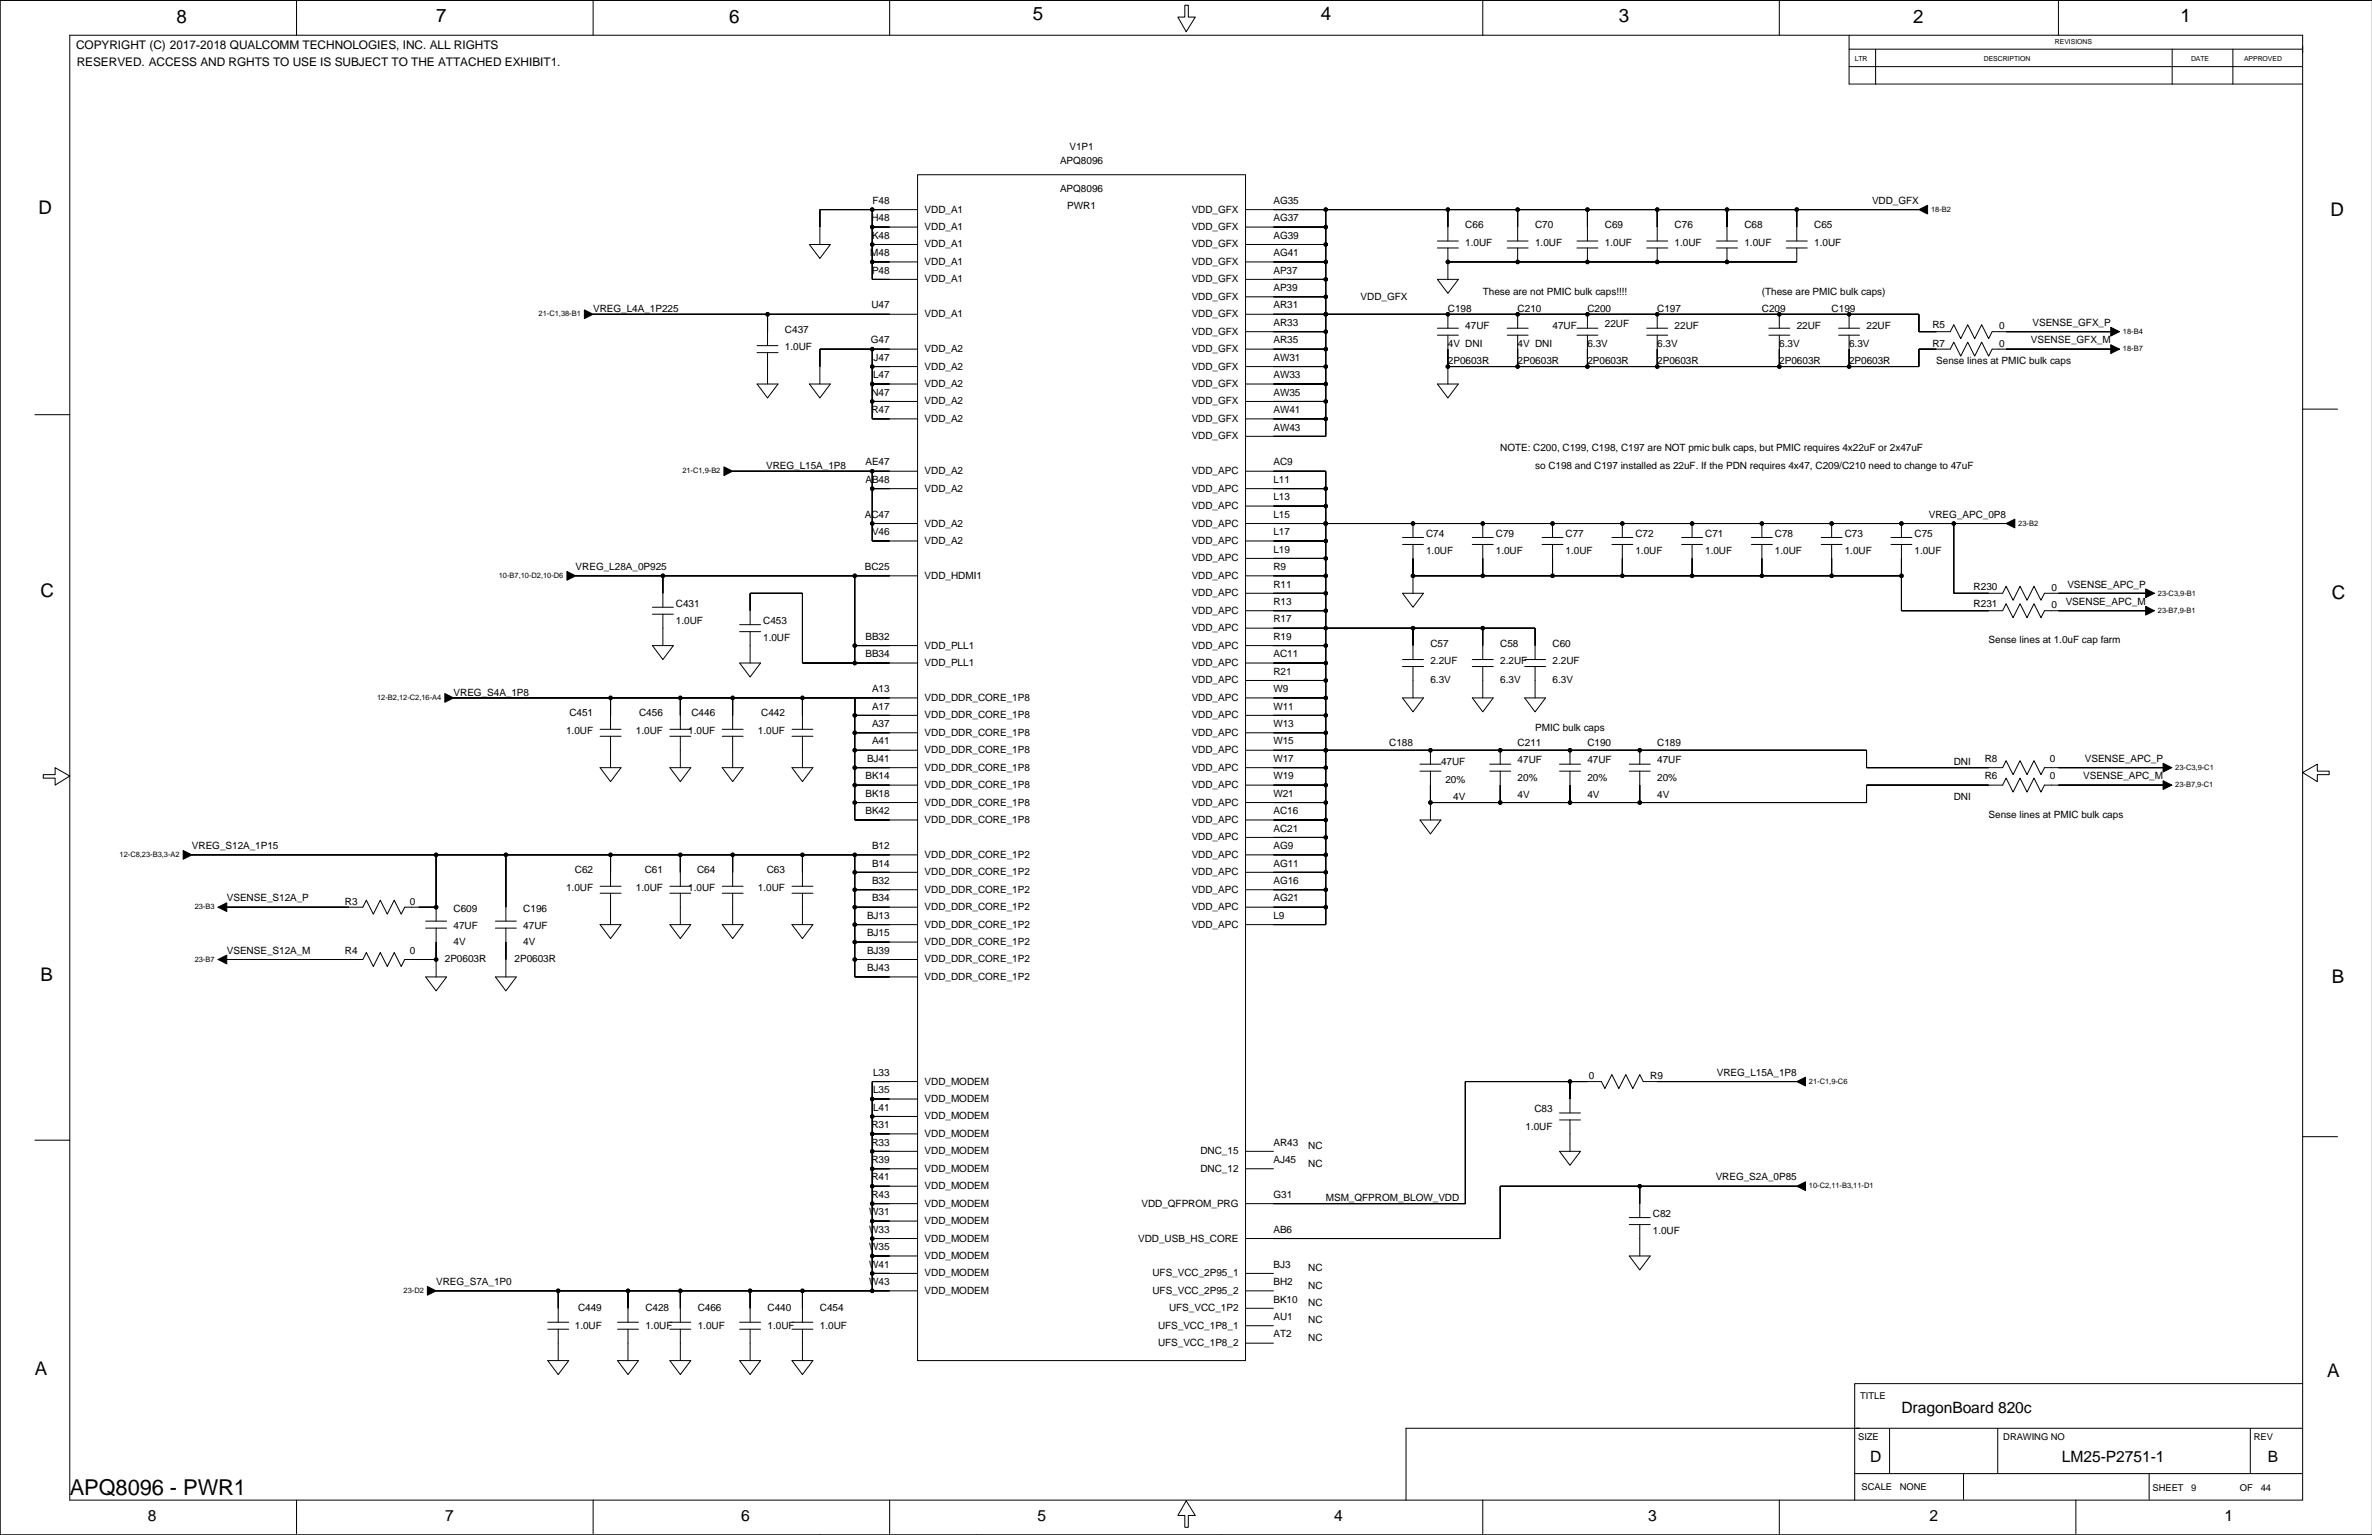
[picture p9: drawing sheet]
<svg xmlns="http://www.w3.org/2000/svg" width="863mm" height="559mm" viewBox="0 0 863 559" stroke-linecap="round" stroke-linejoin="round" font-family="sans-serif">
<defs><g id="words">
<text font-size="8" x="25.4" y="544.3">APQ8096 - PWR1</text>
<g font-size="6.8">
<text x="64.2" y="8.2">8</text>
<text x="158.7" y="8">7</text>
<text x="265.4" y="8.2">6</text>
<text x="375.8" y="7.5">5</text>
<text x="480.7" y="7.5">4</text>
<text x="589.1" y="8">3</text>
<text x="696.3" y="8.2">2</text>
<text x="793.6" y="8">1</text>
<text x="14" y="77.8">D</text>
<text x="848.2" y="78.6">D</text>
<text x="14.7" y="217.5">C</text>
<text x="848.7" y="218.2">C</text>
<text x="14.7" y="357.1">B</text>
<text x="848.7" y="357.9">B</text>
<text x="12.7" y="500.6">A</text>
<text x="846.9" y="501.4">A</text>
</g>
<g font-size="5.7">
<text x="692" y="514.3">DragonBoard 820c</text>
<text x="680.6" y="532.1">D</text>
<text x="750.4" y="532.1">LM25-P2751-1</text>
<text x="825.3" y="532.1">B</text>
<text x="53.8" y="553.7">8</text>
<text x="162" y="553.7">7</text>
<text x="269.7" y="553.7">6</text>
<text x="377.6" y="553.7">5</text>
<text x="485.5" y="553.7">4</text>
<text x="599.8" y="553.7">3</text>
<text x="702.1" y="553.7">2</text>
<text x="809.6" y="553.7">1</text>
</g>
<g font-size="4.3">
<text x="27.7" y="18">COPYRIGHT (C) 2017-2018 QUALCOMM TECHNOLOGIES, INC. ALL RIGHTS</text>
<text x="27.9" y="24.1">RESERVED. ACCESS AND RGHTS TO USE IS SUBJECT TO THE ATTACHED EXHIBIT1.</text>
</g>
<g font-size="3.6">
<text x="385.8" y="59.6">APQ8096</text>
<text x="389.2" y="54.5">V1P1</text>
<text x="385.8" y="69.8">APQ8096</text>
<text x="317.6" y="74.2">F48</text>
<text x="336.5" y="77.4">VDD_A1</text>
<text x="388.4" y="76.1">PWR1</text>
<text x="433.7" y="77.4">VDD_GFX</text>
<text x="463.4" y="74.2">AG35</text>
<text x="681.3" y="74.2">VDD_GFX</text>
<text x="317.1" y="80.6">H48</text>
<text x="336.5" y="83.7">VDD_A1</text>
<text x="433.7" y="83.7">VDD_GFX</text>
<text x="463.4" y="80.6">AG37</text>
<text x="533.3" y="83">C66</text>
<text x="558.7" y="83">C70</text>
<text x="584.1" y="83">C69</text>
<text x="609.5" y="83">C76</text>
<text x="634.9" y="83">C68</text>
<text x="660.2" y="83">C65</text>
<text x="317.4" y="86.9">K48</text>
<text x="463.4" y="86.9">AG39</text>
<text x="533.3" y="89.4">1.0UF</text>
<text x="558.7" y="89.4">1.0UF</text>
<text x="584.1" y="89.4">1.0UF</text>
<text x="609.5" y="89.4">1.0UF</text>
<text x="634.9" y="89.4">1.0UF</text>
<text x="660.2" y="89.4">1.0UF</text>
<text x="316.7" y="93.3">M48</text>
<text x="336.5" y="90.1">VDD_A1</text>
<text x="433.7" y="90.1">VDD_GFX</text>
<text x="463.4" y="93.3">AG41</text>
<text x="317.4" y="99.6">P48</text>
<text x="336.5" y="96.4">VDD_A1</text>
<text x="433.7" y="96.4">VDD_GFX</text>
<text x="463.4" y="99.6">AP37</text>
<text x="336.5" y="102.8">VDD_A1</text>
<text x="433.7" y="102.8">VDD_GFX</text>
<text x="463.4" y="106">AP39</text>
<text x="539.6" y="107.2">These are not PMIC bulk caps!!!!</text>
<text x="641.2" y="107.2">(These are PMIC bulk caps)</text>
<text x="215.9" y="113.6">VREG_L4A_1P225</text>
<text x="317.1" y="112.3">U47</text>
<text x="433.7" y="109.1">VDD_GFX</text>
<text x="463.4" y="112.3">AR31</text>
<text x="495.2" y="109.1">VDD_GFX</text>
<text x="526.9" y="113.6">C198</text>
<text x="552.3" y="113.6">C210</text>
<text x="577.7" y="113.6">C200</text>
<text x="603.1" y="113.6">C197</text>
<text x="641.2" y="113.6">C209</text>
<text x="666.6" y="113.6">C199</text>
<text x="336.5" y="115.5">VDD_A1</text>
<text x="433.7" y="115.5">VDD_GFX</text>
<text x="463.4" y="118.7">AR33</text>
<text x="533.3" y="119.9">47UF</text>
<text x="565" y="119.9">47UF</text>
<text x="584.1" y="119.2">22UF</text>
<text x="609.5" y="119.9">22UF</text>
<text x="653.9" y="119.9">22UF</text>
<text x="679.3" y="119.9">22UF</text>
<text x="703.2" y="119.5">R5</text>
<text x="727.5" y="119.9">0</text>
<text x="739.7" y="118.7">VSENSE_GFX_P</text>
<text x="285.7" y="121.1">C437</text>
<text x="316.9" y="125">G47</text>
<text x="433.7" y="121.8">VDD_GFX</text>
<text x="463.4" y="125">AR35</text>
<text x="739.1" y="125">VSENSE_GFX_M</text>
<text x="285.7" y="127.5">1.0UF</text>
<text x="318" y="131.3">J47</text>
<text x="336.5" y="128.2">VDD_A2</text>
<text x="433.7" y="128.2">VDD_GFX</text>
<text x="463.4" y="131.3">AW31</text>
<text x="526.9" y="126.3">4V DNI</text>
<text x="552.3" y="126.3">4V DNI</text>
<text x="577.7" y="126.3">6.3V</text>
<text x="603.1" y="126.3">6.3V</text>
<text x="647.6" y="126.3">6.3V</text>
<text x="672.9" y="126.3">6.3V</text>
<text x="703.2" y="126.3">R7</text>
<text x="727.5" y="126.1">0</text>
<text x="317.7" y="137.7">L47</text>
<text x="336.5" y="134.5">VDD_A2</text>
<text x="433.7" y="134.5">VDD_GFX</text>
<text x="463.4" y="137.7">AW33</text>
<text x="526.9" y="132.6">2P0603R</text>
<text x="552.3" y="132.6">2P0603R</text>
<text x="577.7" y="132.6">2P0603R</text>
<text x="603.1" y="132.6">2P0603R</text>
<text x="647.6" y="132.6">2P0603R</text>
<text x="672.9" y="132.6">2P0603R</text>
<text x="704.7" y="132.6">Sense lines at PMIC bulk caps</text>
<text x="336.5" y="140.9">VDD_A2</text>
<text x="433.7" y="140.9">VDD_GFX</text>
<text x="317.1" y="144">N47</text>
<text x="336.5" y="147.2">VDD_A2</text>
<text x="433.7" y="147.2">VDD_GFX</text>
<text x="463.4" y="144">AW35</text>
<text x="317.1" y="150.4">R47</text>
<text x="336.5" y="153.6">VDD_A2</text>
<text x="433.7" y="153.6">VDD_GFX</text>
<text x="463.4" y="150.4">AW41</text>
<text x="433.7" y="159.9">VDD_GFX</text>
<text x="463.4" y="156.7">AW43</text>
<text x="546" y="164.4">NOTE: C200, C199, C198, C197 are NOT pmic bulk caps, but PMIC requires 4x22uF or 2x47uF</text>
<text x="278.8" y="170.7">VREG_L15A_1P8</text>
<text x="314.9" y="169.4">AE47</text>
<text x="336.5" y="172.6">VDD_A2</text>
<text x="433.7" y="172.6">VDD_APC</text>
<text x="463.4" y="169.4">AC9</text>
<text x="558.7" y="170.7">so C198 and C197 installed as 22uF. If the PDN requires 4x47, C209/C210 need to change to 47uF</text>
<text x="314.9" y="175.8">AB48</text>
<text x="336.5" y="179">VDD_A2</text>
<text x="433.7" y="179">VDD_APC</text>
<text x="463.4" y="175.8">L11</text>
<text x="433.7" y="185.3">VDD_APC</text>
<text x="463.4" y="182.1">L13</text>
<text x="314.7" y="188.5">AC47</text>
<text x="336.5" y="191.7">VDD_A2</text>
<text x="433.7" y="191.7">VDD_APC</text>
<text x="463.4" y="188.5">L15</text>
<text x="702" y="188.5">VREG_APC_0P8</text>
<text x="317.4" y="194.8">V46</text>
<text x="463.4" y="194.8">L17</text>
<text x="519" y="195.4">C74</text>
<text x="544.4" y="195.4">C79</text>
<text x="569.8" y="195.4">C77</text>
<text x="595.2" y="195.4">C72</text>
<text x="620.6" y="195.4">C71</text>
<text x="646" y="195.4">C78</text>
<text x="671.4" y="195.4">C73</text>
<text x="696.8" y="195.4">C75</text>
<text x="336.5" y="198">VDD_A2</text>
<text x="433.7" y="198">VDD_APC</text>
<text x="463.4" y="201.2">L19</text>
<text x="519" y="201.8">1.0UF</text>
<text x="544.4" y="201.8">1.0UF</text>
<text x="569.8" y="201.8">1.0UF</text>
<text x="595.2" y="201.8">1.0UF</text>
<text x="620.6" y="201.8">1.0UF</text>
<text x="646" y="201.8">1.0UF</text>
<text x="671.4" y="201.8">1.0UF</text>
<text x="696.8" y="201.8">1.0UF</text>
<text x="209.5" y="207.5">VREG_L28A_0P925</text>
<text x="314.7" y="207.5">BC25</text>
<text x="433.7" y="204.4">VDD_APC</text>
<text x="463.4" y="207.5">R9</text>
<text x="336.5" y="210.7">VDD_HDMI1</text>
<text x="433.7" y="210.7">VDD_APC</text>
<text x="463.4" y="213.9">R11</text>
<text x="718.3" y="214.7">R230</text>
<text x="746.6" y="215.1">0</text>
<text x="752.4" y="213.9">VSENSE_APC_P</text>
<text x="246" y="220.8">C431</text>
<text x="433.7" y="217.1">VDD_APC</text>
<text x="463.4" y="220.2">R13</text>
<text x="718.3" y="221.1">R231</text>
<text x="746.6" y="221.4">0</text>
<text x="751.8" y="220.2">VSENSE_APC_M</text>
<text x="246" y="227.2">1.0UF</text>
<text x="277.7" y="227.2">C453</text>
<text x="433.7" y="223.4">VDD_APC</text>
<text x="463.4" y="226.6">R17</text>
<text x="277.7" y="233.5">1.0UF</text>
<text x="314.9" y="232.9">BB32</text>
<text x="433.7" y="229.8">VDD_APC</text>
<text x="463.4" y="232.9">R19</text>
<text x="314.9" y="239.3">BB34</text>
<text x="336.5" y="236.1">VDD_PLL1</text>
<text x="433.7" y="236.1">VDD_APC</text>
<text x="463.4" y="239.3">AC11</text>
<text x="520.6" y="235.4">C57</text>
<text x="546" y="235.4">C58</text>
<text x="565" y="235.4">C60</text>
<text x="723.7" y="234.2">Sense lines at 1.0uF cap farm</text>
<text x="336.5" y="242.5">VDD_PLL1</text>
<text x="433.7" y="242.5">VDD_APC</text>
<text x="463.4" y="245.6">R21</text>
<text x="520.6" y="241.8">2.2UF</text>
<text x="546" y="241.8">2.2UF</text>
<text x="565" y="241.8">2.2UF</text>
<text x="317.4" y="252">A13</text>
<text x="433.7" y="248.8">VDD_APC</text>
<text x="463.4" y="252">W9</text>
<text x="520.6" y="248.8">6.3V</text>
<text x="546" y="248.8">6.3V</text>
<text x="565" y="248.8">6.3V</text>
<text x="165.1" y="253.2">VREG_S4A_1P8</text>
<text x="336.5" y="255.2">VDD_DDR_CORE_1P8</text>
<text x="433.7" y="255.2">VDD_APC</text>
<text x="207.2" y="260.8">C451</text>
<text x="232.6" y="260.8">C456</text>
<text x="251.7" y="260.8">C446</text>
<text x="277.1" y="260.8">C442</text>
<text x="317.4" y="258.3">A17</text>
<text x="336.5" y="261.5">VDD_DDR_CORE_1P8</text>
<text x="433.7" y="261.5">VDD_APC</text>
<text x="463.4" y="258.3">W11</text>
<text x="206" y="267.2">1.0UF</text>
<text x="231.4" y="267.2">1.0UF</text>
<text x="250.5" y="267.2">1.0UF</text>
<text x="275.9" y="267.2">1.0UF</text>
<text x="317.4" y="264.7">A37</text>
<text x="336.5" y="267.9">VDD_DDR_CORE_1P8</text>
<text x="433.7" y="267.9">VDD_APC</text>
<text x="463.4" y="264.7">W13</text>
<text x="558.7" y="265.9">PMIC bulk caps</text>
<text x="317.4" y="271">A41</text>
<text x="336.5" y="274.2">VDD_DDR_CORE_1P8</text>
<text x="433.7" y="274.2">VDD_APC</text>
<text x="463.4" y="271">W15</text>
<text x="505.6" y="271.6">C188</text>
<text x="552.3" y="271.6">C211</text>
<text x="577.7" y="271.6">C190</text>
<text x="603.1" y="271.6">C189</text>
<text x="315.5" y="277.4">BJ41</text>
<text x="336.5" y="280.5">VDD_DDR_CORE_1P8</text>
<text x="433.7" y="280.5">VDD_APC</text>
<text x="463.4" y="277.4">W17</text>
<text x="524.4" y="278.6">47UF</text>
<text x="552.3" y="277.9">47UF</text>
<text x="577.7" y="277.9">47UF</text>
<text x="603.1" y="277.9">47UF</text>
<text x="711" y="278.6">DNI</text>
<text x="722.3" y="277.4">R8</text>
<text x="746" y="277.4">0</text>
<text x="758.7" y="277.4">VSENSE_APC_P</text>
<text x="314.9" y="283.7">BK14</text>
<text x="336.5" y="286.9">VDD_DDR_CORE_1P8</text>
<text x="433.7" y="286.9">VDD_APC</text>
<text x="463.4" y="283.7">W19</text>
<text x="526" y="285">20%</text>
<text x="552.3" y="284.3">20%</text>
<text x="577.7" y="284.3">20%</text>
<text x="603.1" y="284.3">20%</text>
<text x="722.3" y="283.7">R6</text>
<text x="746" y="283.7">0</text>
<text x="758.1" y="283.7">VSENSE_APC_M</text>
<text x="314.9" y="290.1">BK18</text>
<text x="336.5" y="293.2">VDD_DDR_CORE_1P8</text>
<text x="433.7" y="293.2">VDD_APC</text>
<text x="463.4" y="290.1">W21</text>
<text x="528.9" y="291.3">4V</text>
<text x="552.3" y="290.6">4V</text>
<text x="577.7" y="290.6">4V</text>
<text x="603.1" y="290.6">4V</text>
<text x="711" y="291.3">DNI</text>
<text x="314.9" y="296.4">BK42</text>
<text x="336.5" y="299.6">VDD_DDR_CORE_1P8</text>
<text x="433.7" y="299.6">VDD_APC</text>
<text x="463.4" y="296.4">AC16</text>
<text x="723.7" y="297.7">Sense lines at PMIC bulk caps</text>
<text x="433.7" y="305.9">VDD_APC</text>
<text x="463.4" y="302.8">AC21</text>
<text x="69.8" y="309.1">VREG_S12A_1P15</text>
<text x="317.4" y="309.1">B12</text>
<text x="463.4" y="309.1">AG9</text>
<text x="209.2" y="317.9">C62</text>
<text x="234.6" y="317.9">C61</text>
<text x="253.7" y="317.9">C64</text>
<text x="279.1" y="317.9">C63</text>
<text x="317.4" y="315.5">B14</text>
<text x="336.5" y="312.3">VDD_DDR_CORE_1P2</text>
<text x="433.7" y="312.3">VDD_APC</text>
<text x="463.4" y="315.5">AG11</text>
<text x="317.4" y="321.8">B32</text>
<text x="336.5" y="318.6">VDD_DDR_CORE_1P2</text>
<text x="433.7" y="318.6">VDD_APC</text>
<text x="463.4" y="321.8">AG16</text>
<text x="82.5" y="328.2">VSENSE_S12A_P</text>
<text x="125.5" y="329.4">R3</text>
<text x="149.2" y="329.4">0</text>
<text x="206" y="324.3">1.0UF</text>
<text x="231.4" y="324.3">1.0UF</text>
<text x="250.5" y="324.3">1.0UF</text>
<text x="275.9" y="324.3">1.0UF</text>
<text x="317.4" y="328.2">B34</text>
<text x="336.5" y="325">VDD_DDR_CORE_1P2</text>
<text x="433.7" y="325">VDD_APC</text>
<text x="463.4" y="328.2">AG21</text>
<text x="165.1" y="331.9">C609</text>
<text x="190.5" y="331.9">C196</text>
<text x="315.5" y="334.5">BJ13</text>
<text x="336.5" y="331.3">VDD_DDR_CORE_1P2</text>
<text x="433.7" y="331.3">VDD_APC</text>
<text x="463.4" y="334.5">L9</text>
<text x="165.1" y="338.3">47UF</text>
<text x="190.5" y="338.3">47UF</text>
<text x="315.5" y="340.8">BJ15</text>
<text x="336.5" y="337.7">VDD_DDR_CORE_1P2</text>
<text x="433.7" y="337.7">VDD_APC</text>
<text x="82.5" y="347.2">VSENSE_S12A_M</text>
<text x="125.5" y="347.2">R4</text>
<text x="149.2" y="347.2">0</text>
<text x="165.1" y="344">4V</text>
<text x="190.5" y="344">4V</text>
<text x="315.5" y="347.2">BJ39</text>
<text x="336.5" y="344">VDD_DDR_CORE_1P2</text>
<text x="161.9" y="350.4">2P0603R</text>
<text x="187.3" y="350.4">2P0603R</text>
<text x="315.5" y="353.5">BJ43</text>
<text x="336.5" y="350.4">VDD_DDR_CORE_1P2</text>
<text x="336.5" y="356.7">VDD_DDR_CORE_1P2</text>
<text x="317.7" y="391.6">L33</text>
<text x="336.5" y="394.8">VDD_MODEM</text>
<text x="578.2" y="392.8">0</text>
<text x="600.6" y="392.8">R9</text>
<text x="624.8" y="391.6">VREG_L15A_1P8</text>
<text x="317.7" y="398">L35</text>
<text x="336.5" y="401.2">VDD_MODEM</text>
<text x="317.7" y="404.3">L41</text>
<text x="336.5" y="407.5">VDD_MODEM</text>
<text x="558.4" y="404.9">C83</text>
<text x="317.1" y="410.7">R31</text>
<text x="336.5" y="413.9">VDD_MODEM</text>
<text x="555.2" y="411.3">1.0UF</text>
<text x="317.1" y="417">R33</text>
<text x="463.4" y="417">AR43</text>
<text x="476.1" y="418.3">NC</text>
<text x="317.1" y="423.4">R39</text>
<text x="336.5" y="420.2">VDD_MODEM</text>
<text x="436.9" y="420.2">DNC_15</text>
<text x="463.4" y="423.4">AJ45</text>
<text x="476.1" y="424.7">NC</text>
<text x="317.1" y="429.7">R41</text>
<text x="336.5" y="426.6">VDD_MODEM</text>
<text x="436.9" y="426.6">DNC_12</text>
<text x="624.4" y="429.7">VREG_S2A_0P85</text>
<text x="317.1" y="436.1">R43</text>
<text x="336.5" y="432.9">VDD_MODEM</text>
<text x="463.4" y="436.1">G31</text>
<text x="482.5" y="437.3">MSM_QFPROM_BLOW_VDD</text>
<text x="316.3" y="442.4">W31</text>
<text x="336.5" y="439.3">VDD_MODEM</text>
<text x="415.4" y="439.3">VDD_QFPROM_PRG</text>
<text x="601.5" y="443">C82</text>
<text x="316.3" y="448.8">W33</text>
<text x="336.5" y="445.6">VDD_MODEM</text>
<text x="463.4" y="448.8">AB6</text>
<text x="601.5" y="449.4">1.0UF</text>
<text x="316.3" y="455.1">W35</text>
<text x="336.5" y="452">VDD_MODEM</text>
<text x="414.2" y="452">VDD_USB_HS_CORE</text>
<text x="316.3" y="461.5">W41</text>
<text x="336.5" y="458.3">VDD_MODEM</text>
<text x="463.4" y="461.5">BJ3</text>
<text x="158.7" y="467.8">VREG_S7A_1P0</text>
<text x="316.3" y="467.8">W43</text>
<text x="336.5" y="464.7">VDD_MODEM</text>
<text x="419.4" y="464.7">UFS_VCC_2P95_1</text>
<text x="463.4" y="467.8">BH2</text>
<text x="476.1" y="462.7">NC</text>
<text x="336.5" y="471">VDD_MODEM</text>
<text x="419.4" y="471">UFS_VCC_2P95_2</text>
<text x="476.1" y="469.1">NC</text>
<text x="210.4" y="477.4">C449</text>
<text x="234.9" y="477.4">C428</text>
<text x="253.9" y="477.4">C466</text>
<text x="279.3" y="477.4">C440</text>
<text x="298.4" y="477.4">C454</text>
<text x="425.5" y="477.4">UFS_VCC_1P2</text>
<text x="463.4" y="474.2">BK10</text>
<text x="476.1" y="475.4">NC</text>
<text x="209.2" y="483.7">1.0UF</text>
<text x="234.9" y="483.7">1.0UF</text>
<text x="253.9" y="483.7">1.0UF</text>
<text x="279.3" y="483.7">1.0UF</text>
<text x="298.4" y="483.7">1.0UF</text>
<text x="421.4" y="483.7">UFS_VCC_1P8_1</text>
<text x="463.4" y="480.5">AU1</text>
<text x="476.1" y="481.8">NC</text>
<text x="421.4" y="490.1">UFS_VCC_1P8_2</text>
<text x="463.4" y="486.9">AT2</text>
<text x="476.1" y="488.1">NC</text>
</g>
<g font-size="3.4">
<text x="677" y="509.3">TITLE</text>
<text x="676.2" y="524.3">SIZE</text>
<text x="729.1" y="524.3">DRAWING NO</text>
<text x="820.2" y="524.3">REV</text>
<text x="677.5" y="542.6">SCALE</text>
<text x="691.4" y="542.6">NONE</text>
<text x="783.4" y="542.8">SHEET</text>
<text x="797.4" y="542.8">9</text>
<text x="815.2" y="542.8">OF</text>
<text x="822.8" y="542.8">44</text>
</g>
<g font-size="2.7">
<text x="702.8" y="77.1">18-B2</text>
<text x="196" y="115.2">21-C1,38-B1</text>
<text x="772.6" y="121.6">18-B4</text>
<text x="772.6" y="127.9">18-B7</text>
<text x="248.3" y="172.4">21-C1,9-B2</text>
<text x="734.5" y="191.4">23-B2</text>
<text x="181.5" y="210.4">10-B7,10-D2,10-D6</text>
<text x="785.3" y="216.8">23-C3,9-B1</text>
<text x="785.3" y="223.1">23-B7,9-B1</text>
<text x="137.3" y="254.9">12-B2,12-C2,16-A4</text>
<text x="791.7" y="280.3">23-C3,9-C1</text>
<text x="791.7" y="286.6">23-B7,9-C1</text>
<text x="43.5" y="312">12-C8,23-B3,3-A2</text>
<text x="70.9" y="331.1">23-B3</text>
<text x="70.9" y="350.1">23-B7</text>
<text x="658.3" y="394.6">21-C1,9-C6</text>
<text x="658.3" y="432.6">10-C2,11-B3,11-D1</text>
<text x="146.9" y="470.7">23-D2</text>
</g>
<g font-size="2.5">
<text x="747.9" y="16.1">REVISIONS</text>
<text x="675" y="22.2">LTR</text>
<text x="722" y="22.2">DESCRIPTION</text>
<text x="797.4" y="22.2">DATE</text>
<text x="816.7" y="22.2">APPROVED</text>
</g>
</g></defs>
<g fill="none" stroke="#000" stroke-width=".36">
<path d="M0 .1h863.3h-863.3v558.7zM25.4 12.8h812.6v533.3h-812.6zM107.9 .1v12.7M215.9 .1v12.7M323.8 .1v12.7M431.2 1.9h1.3v4.3h2.5l-3.3 5.4-3-5.4h2.5zM539.6 .1v12.7M647.6 .1v12.7M672.9 12.8v17.8h165.1M672.9 17.9h165.1M682.6 17.9v12.7M749.1 .1v12.7"/>
<path d="M790.5 17.9v12.7M812.6 17.9v12.7M672.9 24.3h165.1M317.4 76.3v25.4h16.5M333.9 63.6h119.4v431.7h-119.4zM333.9 76.3h-35.5v12.7M453.3 76.3h245M482.5 76.3v82.5h-29.2M526.9 76.3v11.4M552.3 76.3v11.4M577.7 76.3v11.4M603.1 76.3v11.4"/>
<path d="M628.5 76.3v11.4M653.9 76.3v11.4M698.3 76.3h.1M294.6 89h7.6l-3.8 5.1zM317.4 89h16.5M317.4 95.4h16.5M317.4 82.7h16.5M453.3 89h29.2M453.3 95.4h29.2M453.3 82.7h29.2M523.1 90.3h7.6M523.1 87.7h7.6"/>
<path d="M526.9 95.4h.1M526.9 90.3v11.4M548.5 90.3h7.6M548.5 87.7h7.6M552.3 95.4h.1M552.3 90.3v5.1M573.9 90.3h7.6M573.9 87.7h7.6M577.7 95.4h.1M577.7 90.3v5.1M599.3 90.3h7.6M599.3 87.7h7.6"/>
<path d="M603.1 95.4h.1M603.1 90.3v5.1M624.7 90.3h7.6M624.7 87.7h7.6M628.5 95.4h.1M628.5 90.3v5.1M650.1 90.3h7.6M650.1 87.7h7.6M653.9 90.3v5.1h-127M215.9 114.4h118M215.9 114.4h.1M279.3 114.4v11.4"/>
<path d="M453.3 114.4h245v6.3h11.5l1.2-2.5 2.6 5.1 2.5-5.1 2.6 5.1 2.5-5.1 2.5 5.1 1.3-2.6h43.2M453.3 101.7h29.2M453.3 108.1h29.2M482.5 114.4h.1M523.1 101.7h7.6l-3.8 5.1zM523.1 119.5h7.6M526.9 114.4h.1M526.9 114.4v5.1M548.5 119.5h7.6M552.3 114.4h.1M552.3 114.4v5.1M573.9 119.5h7.6"/>
<path d="M577.7 114.4h.1M577.7 114.4v5.1M599.3 119.5h7.6M603.1 114.4h.1M603.1 114.4v5.1M643.7 119.5h7.7M647.6 114.4h.1M647.6 114.4v5.1M669.1 119.5h7.7M672.9 114.4h.1M672.9 114.4v5.1M275.5 139.8h7.6l-3.8 5.1z"/>
<path d="M275.5 128.4h7.6M275.5 125.8h7.6M279.3 133.4h.1M279.3 128.4v11.4M294.6 139.8h7.6l-3.8 5.1zM317.4 127.1v25.4h16.5M317.4 139.8h16.5M317.4 133.4h16.5M333.9 127.1h-35.5v12.7M453.3 139.8h29.2M453.3 120.7h29.2M453.3 127.1h29.2"/>
<path d="M453.3 133.4h29.2M523.1 139.8h7.6l-3.8 5.1zM523.1 122h7.6M526.9 133.4h.1M526.9 122v17.8M548.5 122h7.6M552.3 122v11.4M573.9 122h7.6M577.7 122v11.4M599.3 122h7.6M603.1 122v11.4M643.7 122h7.7"/>
<path d="M647.6 122v11.4M669.1 122h7.7M672.9 122v11.4M768.2 127.1h.1M768.2 120.7h.1M768.2 127.1h-43.2l-1.3 2.5-2.5-5-2.5 5-2.6-5-2.5 5-2.6-5-1.2 2.5h-11.5v6.3h-171.4M12.7 151h12.7M317.4 146.1h16.5M453.3 146.1h29.2M453.3 152.5h29.2M838 148.9h12.7M266.6 171.5h67.3"/>
<path d="M266.6 171.5h.1M317.4 171.5v25.4h16.5M317.4 177.9h16.5M453.3 171.5h29.2v165.1h-29.2M453.3 177.9h29.2M317.4 190.6h16.5M453.3 184.2h29.2M453.3 190.6h276.8M453.3 196.9h29.2M482.5 190.6h.1M510.4 198.2h7.6M510.4 195.7h7.6"/>
<path d="M514.2 190.6h.1M514.2 190.6v5.1M514.2 198.2v17.8M535.8 198.2h7.6M535.8 195.7h7.6M539.6 190.6h.1M539.6 190.6v5.1M539.6 198.2v11.4M561.2 198.2h7.6M561.2 195.7h7.6M565 190.6h.1M565 190.6v5.1"/>
<path d="M565 198.2v11.4M586.6 198.2h7.6M586.6 195.7h7.6M590.4 190.6h.1M590.4 190.6v5.1M590.4 198.2v11.4M612 198.2h7.6M612 195.7h7.6M615.8 190.6h.1M615.8 190.6v5.1M615.8 198.2v11.4M637.4 198.2h7.6"/>
<path d="M637.4 195.7h7.6M641.2 190.6h.1M641.2 190.6v5.1M641.2 198.2v11.4M662.8 198.2h7.6M662.8 195.7h7.6M666.6 190.6h.1M666.6 190.6v5.1M666.6 198.2v11.4M688.2 198.2h7.6M688.2 195.7h7.6M692 190.6h.1"/>
<path d="M692 198.2v24.1h36.8l1.3-2.5 2.5 5.1 2.6-5.1 2.5 5.1 2.5-5.1 2.6 5.1 1.3-2.6h36.8M692 190.6v5.1M711 190.6v25.4h17.8l1.3-2.6 2.5 5.1 2.6-5.1 2.5 5.1 2.5-5.1 2.6 5.1 1.3-2.5h36.8M730.1 190.6h.1M209.5 209.6h.1M209.5 209.6h124.4M241.2 209.6v11.5M311.1 209.6v31.8M453.3 216h29.2M453.3 209.6h29.2M453.3 203.3h29.2M510.4 216h7.6l-3.8 5.1z"/>
<path d="M514.2 209.6h.1M514.2 209.6h177.8M780.9 216h.1M237.4 235h7.7l-3.9 5.1zM237.4 223.6h7.7M237.4 221.1h7.7M241.2 228.7h.1M241.2 223.6v11.4M269.2 229.9h7.6M269.2 227.4h7.6M273 235h.1M273 227.4v-11.4h19v25.4h41.9"/>
<path d="M273 229.9v11.5M311.1 235h22.8M453.3 228.7h105.4v11.4M453.3 235h29.2M453.3 222.3h29.2M514.2 228.7v11.4M539.6 228.7v11.4M780.9 222.3h.1M165.1 254.1h.1M165.1 254.1h168.8M222.2 254.1v11.4M247.6 254.1v11.4"/>
<path d="M266.6 254.1v11.4M269.2 241.4h7.6l-3.8 5.1zM292 254.1v11.4M311.1 254.1v44.4h22.8M453.3 254.1h29.2M453.3 241.4h29.2M453.3 247.7h29.2M510.4 254.1h7.6l-3.8 5zM510.4 242.6h7.6M510.4 240.1h7.6M514.2 247.7h.1M514.2 242.6v11.5"/>
<path d="M535.8 254.1h7.6l-3.8 5zM535.8 242.6h7.6M535.8 240.1h7.6M539.6 247.7h.1M539.6 242.6v11.5M554.9 254.1h7.6l-3.8 5zM554.9 242.6h7.6M554.9 240.1h7.6M558.7 247.7h.1M558.7 242.6v11.5M218.4 268h7.6M218.4 265.5h7.6"/>
<path d="M218.4 279.5h7.6l-3.8 5zM222.2 273.1h.1M222.2 268v11.5M243.8 268h7.6M243.8 265.5h7.6M243.8 279.5h7.6l-3.8 5zM247.6 273.1h.1M247.6 268v11.5M262.8 268h7.6M262.8 265.5h7.6M262.8 279.5h7.6l-3.8 5zM266.6 273.1h.1"/>
<path d="M266.6 268v11.5M288.2 279.5h7.6l-3.8 5zM288.2 268h7.6M288.2 265.5h7.6M292 273.1h.1M292 268v11.5M311.1 279.5h22.8M311.1 273.1h22.8M311.1 266.8h22.8M311.1 260.4h22.8M453.3 273.1h226v6.4h49.5l1.3-2.6 2.5 5.1 2.6-5.1 2.5 5.1 2.5-5.1 2.6 5.1 1.3-2.5h43.1M453.3 279.5h29.2"/>
<path d="M453.3 266.8h29.2M453.3 260.4h29.2M482.5 273.1h.1M516.8 278.2h7.6M520.6 273.1h.1M520.6 273.1v5.1M542.2 278.2h7.6M546 273.1h.1M546 273.1v5.1M567.6 278.2h7.6M571.4 273.1h.1M571.4 273.1v5.1"/>
<path d="M593 278.2h7.6M596.8 273.1h.1M596.8 273.1v5.1M787.2 279.5h.1M15.7 282h4.4v-2.5l5.3 3-5.3 3.3v-2.5h-4.4zM311.1 285.8h22.8M311.1 292.2h22.8M453.3 298.5h29.2M453.3 285.8h29.2M453.3 292.2h29.2M516.8 298.5h7.6l-3.8 5.1zM516.8 280.7h7.6"/>
<path d="M520.6 292.2h.1M520.6 280.7v17.8M542.2 280.7h7.6M546 280.7v11.5M567.6 280.7h7.6M571.4 280.7v11.5M593 280.7h7.6M596.8 280.7v11.5M787.2 285.8h.1M787.2 285.8h-43.1l-1.3 2.6-2.6-5.1-2.5 5.1-2.5-5.1-2.6 5.1-2.5-5.1-1.3 2.5h-49.5v6.4h-158.7M838 281.2l5.3-3v2.5h4.4v1.3h-4.4v2.5zM69.8 311.2h264.1"/>
<path d="M69.8 311.2h.1M158.7 311.2v24.1M184.1 311.2v24.1M222.2 311.2v11.4M247.6 311.2v11.4M266.6 311.2v11.4M292 311.2v11.4M311.1 311.2v44.4h22.8M311.1 317.6h22.8M453.3 311.2h29.2M453.3 317.6h29.2M453.3 304.9h29.2"/>
<path d="M82.5 330.3h49.6l1.2-2.6 2.6 5.1 2.5-5.1 2.5 5.1 2.6-5.1 2.5 5.1 1.3-2.5h11.4M82.5 330.3h.1M154.9 337.9h7.6M154.9 335.3h7.6M158.7 330.3h.1M158.7 337.9v17.7M180.3 337.9h7.6M180.3 335.3h7.6M184.1 337.9v17.7M218.4 325.2h7.6M218.4 322.6h7.6M218.4 336.6h7.6l-3.8 5.1z"/>
<path d="M222.2 330.3h.1M222.2 325.2v11.4M243.8 325.2h7.6M243.8 322.6h7.6M243.8 336.6h7.6l-3.8 5.1zM247.6 330.3h.1M247.6 325.2v11.4M262.8 325.2h7.6M262.8 322.6h7.6M262.8 336.6h7.6l-3.8 5.1zM266.6 330.3h.1M266.6 325.2v11.4"/>
<path d="M288.2 336.6h7.6l-3.8 5.1zM288.2 325.2h7.6M288.2 322.6h7.6M292 330.3h.1M292 325.2v11.4M311.1 336.6h22.8M311.1 330.3h22.8M311.1 323.9h22.8M453.3 330.3h29.2M453.3 323.9h29.2M82.5 349.3h49.6l1.2-2.5 2.6 5 2.5-5 2.5 5 2.6-5 2.5 5 1.3-2.5h11.4M82.5 349.3h.1"/>
<path d="M154.9 355.6h7.6l-3.8 5.1zM158.7 349.3h.1M180.3 355.6h7.6l-3.8 5.1zM311.1 349.3h22.8M311.1 342.9h22.8M333.9 393.7h-16.5v76.2M571.4 393.7v11.5M653.9 393.7h.1M653.9 393.7h-55.9l-1.2-2.5-2.6 5.1-2.5-5.1-2.6 5.1-2.5-5.1-2.5 5.1-1.3-2.6h-49.5v44.5h-80M12.7 415.1h12.7M317.4 419.1h16.5M317.4 412.8h16.5"/>
<path d="M317.4 406.4h16.5M317.4 400.1h16.5M453.3 419.1h10.1M567.6 407.7h7.6M567.6 405.2h7.6M567.6 419.1h7.6l-3.8 5.1zM571.4 412.8h.1M571.4 407.7v11.4M838 413.8h12.7M317.4 438.2h16.5M317.4 431.8h16.5M317.4 425.5h16.5"/>
<path d="M453.3 425.5h10.1M596.8 431.8v11.5M653.9 431.8h.1M653.9 431.8h-107.9v19.1h-92.7M317.4 457.2h16.5M317.4 450.9h16.5M317.4 444.5h16.5M593 457.2h7.6l-3.8 5.1zM593 445.8h7.6M593 443.3h7.6M596.8 450.9h.1M596.8 445.8v11.4"/>
<path d="M158.7 469.9h.1M158.7 469.9h175.2M203.2 469.9v11.4M228.5 469.9v11.4M247.6 469.9v11.4M273 469.9v11.4M292 469.9v11.4M317.4 463.6h16.5M453.3 469.9h10.1M453.3 463.6h10.1M453.3 476.3h10.1M199.3 495.3h7.7l-3.8 5.1z"/>
<path d="M199.3 483.9h7.7M199.3 481.3h7.7M203.2 489h.1M203.2 483.9v11.4M224.7 483.9h7.7M224.7 481.3h7.7M224.7 495.3h7.7l-3.9 5.1zM228.5 489h.1M228.5 483.9v11.4M243.8 495.3h7.6l-3.8 5.1zM243.8 483.9h7.6M243.8 481.3h7.6"/>
<path d="M247.6 489h.1M247.6 483.9v11.4M269.2 495.3h7.6l-3.8 5.1zM269.2 483.9h7.6M269.2 481.3h7.6M273 489h.1M273 483.9v11.4M288.2 483.9h7.6M288.2 481.3h7.6M288.2 495.3h7.6l-3.8 5.1zM292 489h.1M292 483.9v11.4"/>
<path d="M453.3 482.6h10.1M453.3 489h10.1M687.7 519.9v16.6M727 519.9v16.6M819 519.9v16.6M838 503.7h-163v42.4M838 519.9h-326.3v26.2M675 536.5h163M714.6 536.5v9.3M782.1 536.5v9.3M0 558.8h863.3M107.9 546.1v12.2"/>
<path d="M215.9 546.1v12.2M298.4 558.8h.1M323.8 546.1v12.2M355.5 558.8h.1M431.7 546.4l3.3 5.3h-2.5v4.3h-1.3v-4.3h-2.5zM444.4 558.8h.1M539.6 546.1v12.2M539.6 558.8h.1M647.6 546.1v12.2M755.5 546.1v12.2"/>
<circle cx="317.4" cy="76.3" r=".63"/>
<circle cx="482.5" cy="76.3" r=".63"/>
<circle cx="526.9" cy="76.3" r=".63"/>
<circle cx="552.3" cy="76.3" r=".63"/>
<circle cx="577.7" cy="76.3" r=".63"/>
<circle cx="603.1" cy="76.3" r=".63"/>
<circle cx="628.5" cy="76.3" r=".63"/>
<circle cx="653.9" cy="76.3" r=".63"/>
<circle cx="317.4" cy="95.4" r=".63"/>
<circle cx="317.4" cy="89" r=".63"/>
<circle cx="317.4" cy="82.7" r=".63"/>
<circle cx="482.5" cy="82.7" r=".63"/>
<circle cx="482.5" cy="89" r=".63"/>
<circle cx="482.5" cy="95.4" r=".63"/>
<circle cx="526.9" cy="95.4" r=".63"/>
<circle cx="552.3" cy="95.4" r=".63"/>
<circle cx="577.7" cy="95.4" r=".63"/>
<circle cx="603.1" cy="95.4" r=".63"/>
<circle cx="628.5" cy="95.4" r=".63"/>
<circle cx="279.3" cy="114.4" r=".63"/>
<circle cx="482.5" cy="114.4" r=".63"/>
<circle cx="482.5" cy="101.7" r=".63"/>
<circle cx="482.5" cy="108.1" r=".63"/>
<circle cx="526.9" cy="114.4" r=".63"/>
<circle cx="552.3" cy="114.4" r=".63"/>
<circle cx="577.7" cy="114.4" r=".63"/>
<circle cx="603.1" cy="114.4" r=".63"/>
<circle cx="647.6" cy="114.4" r=".63"/>
<circle cx="672.9" cy="114.4" r=".63"/>
<circle cx="317.4" cy="127.1" r=".63"/>
<circle cx="317.4" cy="139.8" r=".63"/>
<circle cx="317.4" cy="133.4" r=".63"/>
<circle cx="482.5" cy="133.4" r=".63"/>
<circle cx="482.5" cy="139.8" r=".63"/>
<circle cx="482.5" cy="127.1" r=".63"/>
<circle cx="482.5" cy="120.7" r=".63"/>
<circle cx="526.9" cy="133.4" r=".63"/>
<circle cx="552.3" cy="133.4" r=".63"/>
<circle cx="577.7" cy="133.4" r=".63"/>
<circle cx="603.1" cy="133.4" r=".63"/>
<circle cx="647.6" cy="133.4" r=".63"/>
<circle cx="672.9" cy="133.4" r=".63"/>
<circle cx="317.4" cy="146.1" r=".63"/>
<circle cx="482.5" cy="152.5" r=".63"/>
<circle cx="482.5" cy="146.1" r=".63"/>
<circle cx="317.4" cy="177.9" r=".63"/>
<circle cx="317.4" cy="171.5" r=".63"/>
<circle cx="482.5" cy="177.9" r=".63"/>
<circle cx="317.4" cy="190.6" r=".63"/>
<circle cx="482.5" cy="184.2" r=".63"/>
<circle cx="482.5" cy="190.6" r=".63"/>
<circle cx="482.5" cy="196.9" r=".63"/>
<circle cx="514.2" cy="190.6" r=".63"/>
<circle cx="539.6" cy="190.6" r=".63"/>
<circle cx="565" cy="190.6" r=".63"/>
<circle cx="590.4" cy="190.6" r=".63"/>
<circle cx="615.8" cy="190.6" r=".63"/>
<circle cx="641.2" cy="190.6" r=".63"/>
<circle cx="666.6" cy="190.6" r=".63"/>
<circle cx="692" cy="190.6" r=".63"/>
<circle cx="711" cy="190.6" r=".63"/>
<circle cx="241.2" cy="209.6" r=".63"/>
<circle cx="311.1" cy="209.6" r=".63"/>
<circle cx="482.5" cy="203.3" r=".63"/>
<circle cx="482.5" cy="216" r=".63"/>
<circle cx="482.5" cy="209.6" r=".63"/>
<circle cx="514.2" cy="209.6" r=".63"/>
<circle cx="539.6" cy="209.6" r=".63"/>
<circle cx="565" cy="209.6" r=".63"/>
<circle cx="590.4" cy="209.6" r=".63"/>
<circle cx="615.8" cy="209.6" r=".63"/>
<circle cx="641.2" cy="209.6" r=".63"/>
<circle cx="666.6" cy="209.6" r=".63"/>
<circle cx="692" cy="209.6" r=".63"/>
<circle cx="311.1" cy="235" r=".63"/>
<circle cx="482.5" cy="228.7" r=".63"/>
<circle cx="482.5" cy="222.3" r=".63"/>
<circle cx="482.5" cy="235" r=".63"/>
<circle cx="514.2" cy="228.7" r=".63"/>
<circle cx="539.6" cy="228.7" r=".63"/>
<circle cx="222.2" cy="254.1" r=".63"/>
<circle cx="247.6" cy="254.1" r=".63"/>
<circle cx="266.6" cy="254.1" r=".63"/>
<circle cx="292" cy="254.1" r=".63"/>
<circle cx="311.1" cy="241.4" r=".63"/>
<circle cx="482.5" cy="241.4" r=".63"/>
<circle cx="482.5" cy="254.1" r=".63"/>
<circle cx="482.5" cy="247.7" r=".63"/>
<circle cx="311.1" cy="273.1" r=".63"/>
<circle cx="311.1" cy="266.8" r=".63"/>
<circle cx="311.1" cy="260.4" r=".63"/>
<circle cx="311.1" cy="279.5" r=".63"/>
<circle cx="482.5" cy="273.1" r=".63"/>
<circle cx="482.5" cy="260.4" r=".63"/>
<circle cx="482.5" cy="266.8" r=".63"/>
<circle cx="482.5" cy="279.5" r=".63"/>
<circle cx="520.6" cy="273.1" r=".63"/>
<circle cx="546" cy="273.1" r=".63"/>
<circle cx="571.4" cy="273.1" r=".63"/>
<circle cx="596.8" cy="273.1" r=".63"/>
<circle cx="311.1" cy="292.2" r=".63"/>
<circle cx="311.1" cy="285.8" r=".63"/>
<circle cx="482.5" cy="285.8" r=".63"/>
<circle cx="482.5" cy="292.2" r=".63"/>
<circle cx="482.5" cy="298.5" r=".63"/>
<circle cx="520.6" cy="292.2" r=".63"/>
<circle cx="546" cy="292.2" r=".63"/>
<circle cx="571.4" cy="292.2" r=".63"/>
<circle cx="596.8" cy="292.2" r=".63"/>
<circle cx="158.7" cy="311.2" r=".63"/>
<circle cx="184.1" cy="311.2" r=".63"/>
<circle cx="222.2" cy="311.2" r=".63"/>
<circle cx="247.6" cy="311.2" r=".63"/>
<circle cx="266.6" cy="311.2" r=".63"/>
<circle cx="292" cy="311.2" r=".63"/>
<circle cx="311.1" cy="317.6" r=".63"/>
<circle cx="311.1" cy="311.2" r=".63"/>
<circle cx="482.5" cy="304.9" r=".63"/>
<circle cx="482.5" cy="317.6" r=".63"/>
<circle cx="482.5" cy="311.2" r=".63"/>
<circle cx="158.7" cy="330.3" r=".63"/>
<circle cx="311.1" cy="323.9" r=".63"/>
<circle cx="311.1" cy="330.3" r=".63"/>
<circle cx="311.1" cy="336.6" r=".63"/>
<circle cx="482.5" cy="323.9" r=".63"/>
<circle cx="482.5" cy="330.3" r=".63"/>
<circle cx="158.7" cy="349.3" r=".63"/>
<circle cx="311.1" cy="342.9" r=".63"/>
<circle cx="311.1" cy="349.3" r=".63"/>
<circle cx="571.4" cy="393.7" r=".63"/>
<circle cx="317.4" cy="400.1" r=".63"/>
<circle cx="317.4" cy="419.1" r=".63"/>
<circle cx="317.4" cy="406.4" r=".63"/>
<circle cx="317.4" cy="412.8" r=".63"/>
<circle cx="317.4" cy="431.8" r=".63"/>
<circle cx="317.4" cy="438.2" r=".63"/>
<circle cx="317.4" cy="425.5" r=".63"/>
<circle cx="596.8" cy="431.8" r=".63"/>
<circle cx="317.4" cy="444.5" r=".63"/>
<circle cx="317.4" cy="450.9" r=".63"/>
<circle cx="317.4" cy="457.2" r=".63"/>
<circle cx="203.2" cy="469.9" r=".63"/>
<circle cx="228.5" cy="469.9" r=".63"/>
<circle cx="247.6" cy="469.9" r=".63"/>
<circle cx="273" cy="469.9" r=".63"/>
<circle cx="292" cy="469.9" r=".63"/>
<circle cx="317.4" cy="463.6" r=".63"/>
<circle cx="317.4" cy="469.9" r=".63"/>
</g>
<g fill="#000" stroke="#000" stroke-width=".36">
<path d="M298.4 76.3v6.4z" fill-rule="evenodd"/>
<path d="M298.4 76.3h19z" fill-rule="evenodd"/>
<path d="M317.4 76.3v6.4z" fill-rule="evenodd"/>
<path d="M317.4 76.3h6.4z" fill-rule="evenodd"/>
<path d="M463.4 76.3h19.1z" fill-rule="evenodd"/>
<path d="M482.5 76.3v6.4z" fill-rule="evenodd"/>
<path d="M526.9 76.3v6.4z" fill-rule="evenodd"/>
<path d="M482.5 76.3h44.4z" fill-rule="evenodd"/>
<path d="M552.3 76.3v6.4z" fill-rule="evenodd"/>
<path d="M526.9 76.3h25.4z" fill-rule="evenodd"/>
<path d="M577.7 76.3v6.4z" fill-rule="evenodd"/>
<path d="M552.3 76.3h25.4z" fill-rule="evenodd"/>
<path d="M603.1 76.3v6.4z" fill-rule="evenodd"/>
<path d="M577.7 76.3h25.4z" fill-rule="evenodd"/>
<path d="M628.5 76.3v6.4z" fill-rule="evenodd"/>
<path d="M603.1 76.3h25.4z" fill-rule="evenodd"/>
<path d="M653.9 76.3v6.4z" fill-rule="evenodd"/>
<path d="M628.5 76.3h25.4z" fill-rule="evenodd"/>
<path d="M653.9 76.3h44.4z" fill-rule="evenodd"/>
<path d="M698.3 76.3l3.2-1.6v3.2z" fill-rule="evenodd"/>
<path d="M317.4 82.7v6.3z" fill-rule="evenodd"/>
<path d="M317.4 89v6.4z" fill-rule="evenodd"/>
<path d="M317.4 95.4v6.3z" fill-rule="evenodd"/>
<path d="M317.4 89h6.4z" fill-rule="evenodd"/>
<path d="M317.4 82.7h6.4z" fill-rule="evenodd"/>
<path d="M317.4 95.4h6.4z" fill-rule="evenodd"/>
<path d="M463.4 89h19.1z" fill-rule="evenodd"/>
<path d="M463.4 95.4h19.1z" fill-rule="evenodd"/>
<path d="M482.5 95.4v6.3z" fill-rule="evenodd"/>
<path d="M482.5 89v6.4z" fill-rule="evenodd"/>
<path d="M482.5 82.7v6.3z" fill-rule="evenodd"/>
<path d="M463.4 82.7h19.1z" fill-rule="evenodd"/>
<path d="M526.9 95.4h25.4z" fill-rule="evenodd"/>
<path d="M552.3 95.4h25.4z" fill-rule="evenodd"/>
<path d="M577.7 95.4h25.4z" fill-rule="evenodd"/>
<path d="M603.1 95.4h25.4z" fill-rule="evenodd"/>
<path d="M628.5 95.4h25.4z" fill-rule="evenodd"/>
<path d="M212.7 112.8l3.2 1.6-3.2 1.6z" fill-rule="evenodd"/>
<path d="M279.3 114.4v6.3z" fill-rule="evenodd"/>
<path d="M215.9 114.4h63.4z" fill-rule="evenodd"/>
<path d="M279.3 114.4h44.5z" fill-rule="evenodd"/>
<path d="M317.4 101.7h6.4z" fill-rule="evenodd"/>
<path d="M463.4 101.7h19.1z" fill-rule="evenodd"/>
<path d="M463.4 108.1h19.1z" fill-rule="evenodd"/>
<path d="M463.4 114.4h19.1z" fill-rule="evenodd"/>
<path d="M482.5 114.4v6.3z" fill-rule="evenodd"/>
<path d="M482.5 108.1v6.3z" fill-rule="evenodd"/>
<path d="M482.5 101.7v6.4z" fill-rule="evenodd"/>
<path d="M482.5 114.4h44.4z" fill-rule="evenodd"/>
<path d="M526.9 114.4h25.4z" fill-rule="evenodd"/>
<path d="M552.3 114.4h25.4z" fill-rule="evenodd"/>
<path d="M577.7 114.4h25.4z" fill-rule="evenodd"/>
<path d="M603.1 114.4h44.5z" fill-rule="evenodd"/>
<path d="M647.6 114.4h25.3z" fill-rule="evenodd"/>
<path d="M698.3 114.4v6.3z" fill-rule="evenodd"/>
<path d="M672.9 114.4h25.4z" fill-rule="evenodd"/>
<path d="M298.4 127.1v6.3z" fill-rule="evenodd"/>
<path d="M317.4 127.1v6.3z" fill-rule="evenodd"/>
<path d="M317.4 139.8v6.3z" fill-rule="evenodd"/>
<path d="M317.4 133.4v6.4z" fill-rule="evenodd"/>
<path d="M298.4 127.1h19z" fill-rule="evenodd"/>
<path d="M317.4 139.8h6.4z" fill-rule="evenodd"/>
<path d="M317.4 133.4h6.4z" fill-rule="evenodd"/>
<path d="M317.4 127.1h6.4z" fill-rule="evenodd"/>
<path d="M463.4 120.7h19.1z" fill-rule="evenodd"/>
<path d="M463.4 127.1h19.1z" fill-rule="evenodd"/>
<path d="M463.4 133.4h19.1z" fill-rule="evenodd"/>
<path d="M463.4 139.8h19.1z" fill-rule="evenodd"/>
<path d="M482.5 139.8v6.3z" fill-rule="evenodd"/>
<path d="M482.5 133.4v6.4z" fill-rule="evenodd"/>
<path d="M482.5 127.1v6.3z" fill-rule="evenodd"/>
<path d="M482.5 120.7v6.4z" fill-rule="evenodd"/>
<path d="M526.9 127.1v6.3z" fill-rule="evenodd"/>
<path d="M552.3 127.1v6.3z" fill-rule="evenodd"/>
<path d="M526.9 133.4h25.4z" fill-rule="evenodd"/>
<path d="M577.7 127.1v6.3z" fill-rule="evenodd"/>
<path d="M552.3 133.4h25.4z" fill-rule="evenodd"/>
<path d="M603.1 127.1v6.3z" fill-rule="evenodd"/>
<path d="M577.7 133.4h25.4z" fill-rule="evenodd"/>
<path d="M647.6 127.1v6.3z" fill-rule="evenodd"/>
<path d="M603.1 133.4h44.5z" fill-rule="evenodd"/>
<path d="M672.9 127.1v6.3z" fill-rule="evenodd"/>
<path d="M647.6 133.4h25.3z" fill-rule="evenodd"/>
<path d="M698.3 127.1v6.3z" fill-rule="evenodd"/>
<path d="M672.9 133.4h25.4z" fill-rule="evenodd"/>
<path d="M698.3 127.1h6.4z" fill-rule="evenodd"/>
<path d="M698.3 120.7h6.4z" fill-rule="evenodd"/>
<path d="M730.1 120.7h38.1z" fill-rule="evenodd"/>
<path d="M730.1 127.1h38.1z" fill-rule="evenodd"/>
<path d="M768.2 125.5l3.1 1.6-3.1 1.6z" fill-rule="evenodd"/>
<path d="M768.2 119.2l3.1 1.5-3.1 1.6z" fill-rule="evenodd"/>
<path d="M317.4 146.1v6.4z" fill-rule="evenodd"/>
<path d="M317.4 152.5h6.4z" fill-rule="evenodd"/>
<path d="M317.4 146.1h6.4z" fill-rule="evenodd"/>
<path d="M463.4 146.1h19.1z" fill-rule="evenodd"/>
<path d="M463.4 152.5h19.1z" fill-rule="evenodd"/>
<path d="M463.4 158.8h19.1z" fill-rule="evenodd"/>
<path d="M482.5 152.5v6.3z" fill-rule="evenodd"/>
<path d="M482.5 146.1v6.4z" fill-rule="evenodd"/>
<path d="M263.5 170l3.1 1.5-3.1 1.6z" fill-rule="evenodd"/>
<path d="M317.4 177.9v12.7z" fill-rule="evenodd"/>
<path d="M317.4 171.5v6.4z" fill-rule="evenodd"/>
<path d="M266.6 171.5h50.8z" fill-rule="evenodd"/>
<path d="M317.4 177.9h6.4z" fill-rule="evenodd"/>
<path d="M317.4 171.5h6.4z" fill-rule="evenodd"/>
<path d="M482.5 171.5v6.4z" fill-rule="evenodd"/>
<path d="M482.5 177.9v6.3z" fill-rule="evenodd"/>
<path d="M463.4 171.5h19.1z" fill-rule="evenodd"/>
<path d="M463.4 177.9h19.1z" fill-rule="evenodd"/>
<path d="M317.4 190.6v6.3z" fill-rule="evenodd"/>
<path d="M317.4 196.9h6.4z" fill-rule="evenodd"/>
<path d="M317.4 190.6h6.4z" fill-rule="evenodd"/>
<path d="M463.4 184.2h19.1z" fill-rule="evenodd"/>
<path d="M463.4 190.6h19.1z" fill-rule="evenodd"/>
<path d="M482.5 190.6v6.3z" fill-rule="evenodd"/>
<path d="M482.5 196.9v6.4z" fill-rule="evenodd"/>
<path d="M463.4 196.9h19.1z" fill-rule="evenodd"/>
<path d="M482.5 184.2v6.4z" fill-rule="evenodd"/>
<path d="M482.5 190.6h31.7z" fill-rule="evenodd"/>
<path d="M514.2 190.6h25.4z" fill-rule="evenodd"/>
<path d="M539.6 190.6h25.4z" fill-rule="evenodd"/>
<path d="M565 190.6h25.4z" fill-rule="evenodd"/>
<path d="M590.4 190.6h25.4z" fill-rule="evenodd"/>
<path d="M615.8 190.6h25.4z" fill-rule="evenodd"/>
<path d="M641.2 190.6h25.4z" fill-rule="evenodd"/>
<path d="M666.6 190.6h25.4z" fill-rule="evenodd"/>
<path d="M711 190.6v25.4z" fill-rule="evenodd"/>
<path d="M692 190.6h19z" fill-rule="evenodd"/>
<path d="M711 190.6h19.1z" fill-rule="evenodd"/>
<path d="M730.1 190.6l3.2-1.6v3.2z" fill-rule="evenodd"/>
<path d="M206.3 208l3.2 1.6-3.2 1.6z" fill-rule="evenodd"/>
<path d="M241.2 209.6v6.4z" fill-rule="evenodd"/>
<path d="M209.5 209.6h31.7z" fill-rule="evenodd"/>
<path d="M273 216v6.3z" fill-rule="evenodd"/>
<path d="M292 216v25.4z" fill-rule="evenodd"/>
<path d="M273 216h19z" fill-rule="evenodd"/>
<path d="M311.1 209.6v25.4z" fill-rule="evenodd"/>
<path d="M241.2 209.6h69.9z" fill-rule="evenodd"/>
<path d="M311.1 209.6h12.7z" fill-rule="evenodd"/>
<path d="M463.4 203.3h19.1z" fill-rule="evenodd"/>
<path d="M463.4 209.6h19.1z" fill-rule="evenodd"/>
<path d="M482.5 203.3v6.3z" fill-rule="evenodd"/>
<path d="M482.5 209.6v6.4z" fill-rule="evenodd"/>
<path d="M482.5 216v6.3z" fill-rule="evenodd"/>
<path d="M463.4 216h19.1z" fill-rule="evenodd"/>
<path d="M514.2 203.3v6.3z" fill-rule="evenodd"/>
<path d="M539.6 203.3v6.3z" fill-rule="evenodd"/>
<path d="M514.2 209.6h25.4z" fill-rule="evenodd"/>
<path d="M565 203.3v6.3z" fill-rule="evenodd"/>
<path d="M539.6 209.6h25.4z" fill-rule="evenodd"/>
<path d="M590.4 203.3v6.3z" fill-rule="evenodd"/>
<path d="M565 209.6h25.4z" fill-rule="evenodd"/>
<path d="M615.8 203.3v6.3z" fill-rule="evenodd"/>
<path d="M590.4 209.6h25.4z" fill-rule="evenodd"/>
<path d="M641.2 203.3v6.3z" fill-rule="evenodd"/>
<path d="M615.8 209.6h25.4z" fill-rule="evenodd"/>
<path d="M666.6 203.3v6.3z" fill-rule="evenodd"/>
<path d="M641.2 209.6h25.4z" fill-rule="evenodd"/>
<path d="M692 203.3v6.3z" fill-rule="evenodd"/>
<path d="M692 209.6v12.7z" fill-rule="evenodd"/>
<path d="M666.6 209.6h25.4z" fill-rule="evenodd"/>
<path d="M711 216h12.7z" fill-rule="evenodd"/>
<path d="M749.1 216h31.8z" fill-rule="evenodd"/>
<path d="M780.9 214.4l3.1 1.6-3.1 1.6z" fill-rule="evenodd"/>
<path d="M311.1 235v6.4z" fill-rule="evenodd"/>
<path d="M311.1 235h12.7z" fill-rule="evenodd"/>
<path d="M463.4 228.7h19.1z" fill-rule="evenodd"/>
<path d="M463.4 235h19.1z" fill-rule="evenodd"/>
<path d="M482.5 222.3v6.4z" fill-rule="evenodd"/>
<path d="M482.5 228.7v6.3z" fill-rule="evenodd"/>
<path d="M482.5 235v6.4z" fill-rule="evenodd"/>
<path d="M463.4 222.3h19.1z" fill-rule="evenodd"/>
<path d="M514.2 228.7v6.3z" fill-rule="evenodd"/>
<path d="M482.5 228.7h31.7z" fill-rule="evenodd"/>
<path d="M539.6 228.7v6.3z" fill-rule="evenodd"/>
<path d="M514.2 228.7h25.4z" fill-rule="evenodd"/>
<path d="M558.7 228.7v6.3z" fill-rule="evenodd"/>
<path d="M539.6 228.7h19.1z" fill-rule="evenodd"/>
<path d="M692 222.3h31.7z" fill-rule="evenodd"/>
<path d="M749.1 222.3h31.8z" fill-rule="evenodd"/>
<path d="M780.9 220.7l3.1 1.6-3.1 1.6z" fill-rule="evenodd"/>
<path d="M161.9 252.5l3.2 1.6-3.2 1.6z" fill-rule="evenodd"/>
<path d="M222.2 254.1v6.3z" fill-rule="evenodd"/>
<path d="M165.1 254.1h57.1z" fill-rule="evenodd"/>
<path d="M247.6 254.1v6.3z" fill-rule="evenodd"/>
<path d="M222.2 254.1h25.4z" fill-rule="evenodd"/>
<path d="M266.6 254.1v6.3z" fill-rule="evenodd"/>
<path d="M247.6 254.1h19z" fill-rule="evenodd"/>
<path d="M292 254.1v6.3z" fill-rule="evenodd"/>
<path d="M266.6 254.1h25.4z" fill-rule="evenodd"/>
<path d="M311.1 254.1v6.3z" fill-rule="evenodd"/>
<path d="M292 254.1h19.1z" fill-rule="evenodd"/>
<path d="M311.1 254.1v6.3z" fill-rule="evenodd"/>
<path d="M292 241.4h19.1z" fill-rule="evenodd"/>
<path d="M311.1 254.1h12.7z" fill-rule="evenodd"/>
<path d="M311.1 241.4h12.7z" fill-rule="evenodd"/>
<path d="M463.4 241.4h19.1z" fill-rule="evenodd"/>
<path d="M463.4 247.7h19.1z" fill-rule="evenodd"/>
<path d="M463.4 254.1h19.1z" fill-rule="evenodd"/>
<path d="M482.5 241.4v6.3z" fill-rule="evenodd"/>
<path d="M482.5 247.7v6.4z" fill-rule="evenodd"/>
<path d="M482.5 254.1v6.3z" fill-rule="evenodd"/>
<path d="M311.1 279.5v6.3z" fill-rule="evenodd"/>
<path d="M311.1 273.1v6.4z" fill-rule="evenodd"/>
<path d="M311.1 266.8v6.3z" fill-rule="evenodd"/>
<path d="M311.1 260.4v6.4z" fill-rule="evenodd"/>
<path d="M311.1 279.5h12.7z" fill-rule="evenodd"/>
<path d="M311.1 273.1h12.7z" fill-rule="evenodd"/>
<path d="M311.1 266.8h12.7z" fill-rule="evenodd"/>
<path d="M311.1 260.4h12.7z" fill-rule="evenodd"/>
<path d="M463.4 260.4h19.1z" fill-rule="evenodd"/>
<path d="M463.4 266.8h19.1z" fill-rule="evenodd"/>
<path d="M463.4 273.1h19.1z" fill-rule="evenodd"/>
<path d="M463.4 279.5h19.1z" fill-rule="evenodd"/>
<path d="M482.5 279.5v6.3z" fill-rule="evenodd"/>
<path d="M482.5 273.1v6.4z" fill-rule="evenodd"/>
<path d="M482.5 260.4v6.4z" fill-rule="evenodd"/>
<path d="M482.5 266.8v6.3z" fill-rule="evenodd"/>
<path d="M482.5 273.1h38.1z" fill-rule="evenodd"/>
<path d="M520.6 273.1h25.4z" fill-rule="evenodd"/>
<path d="M546 273.1h25.4z" fill-rule="evenodd"/>
<path d="M571.4 273.1h25.4z" fill-rule="evenodd"/>
<path d="M679.3 273.1v6.4z" fill-rule="evenodd"/>
<path d="M596.8 273.1h82.5z" fill-rule="evenodd"/>
<path d="M679.3 279.5h44.4z" fill-rule="evenodd"/>
<path d="M749.1 279.5h38.1z" fill-rule="evenodd"/>
<path d="M787.2 277.9l3.2 1.6-3.2 1.6z" fill-rule="evenodd"/>
<path d="M311.1 292.2v6.3z" fill-rule="evenodd"/>
<path d="M311.1 285.8v6.4z" fill-rule="evenodd"/>
<path d="M311.1 298.5h12.7z" fill-rule="evenodd"/>
<path d="M311.1 292.2h12.7z" fill-rule="evenodd"/>
<path d="M311.1 285.8h12.7z" fill-rule="evenodd"/>
<path d="M463.4 285.8h19.1z" fill-rule="evenodd"/>
<path d="M482.5 298.5v6.4z" fill-rule="evenodd"/>
<path d="M482.5 292.2v6.3z" fill-rule="evenodd"/>
<path d="M482.5 285.8v6.4z" fill-rule="evenodd"/>
<path d="M463.4 292.2h19.1z" fill-rule="evenodd"/>
<path d="M463.4 298.5h19.1z" fill-rule="evenodd"/>
<path d="M520.6 285.8v6.4z" fill-rule="evenodd"/>
<path d="M546 285.8v6.4z" fill-rule="evenodd"/>
<path d="M520.6 292.2h25.4z" fill-rule="evenodd"/>
<path d="M571.4 285.8v6.4z" fill-rule="evenodd"/>
<path d="M546 292.2h25.4z" fill-rule="evenodd"/>
<path d="M596.8 285.8v6.4z" fill-rule="evenodd"/>
<path d="M571.4 292.2h25.4z" fill-rule="evenodd"/>
<path d="M679.3 285.8v6.4z" fill-rule="evenodd"/>
<path d="M596.8 292.2h82.5z" fill-rule="evenodd"/>
<path d="M679.3 285.8h44.4z" fill-rule="evenodd"/>
<path d="M749.1 285.8h38.1z" fill-rule="evenodd"/>
<path d="M787.2 284.2l3.2 1.6-3.2 1.6z" fill-rule="evenodd"/>
<path d="M66.7 309.6l3.1 1.6-3.1 1.6z" fill-rule="evenodd"/>
<path d="M69.8 311.2h88.9z" fill-rule="evenodd"/>
<path d="M158.7 311.2v19.1z" fill-rule="evenodd"/>
<path d="M158.7 311.2h25.4z" fill-rule="evenodd"/>
<path d="M184.1 311.2v19.1z" fill-rule="evenodd"/>
<path d="M222.2 311.2v6.4z" fill-rule="evenodd"/>
<path d="M184.1 311.2h38.1z" fill-rule="evenodd"/>
<path d="M247.6 311.2v6.4z" fill-rule="evenodd"/>
<path d="M222.2 311.2h25.4z" fill-rule="evenodd"/>
<path d="M266.6 311.2v6.4z" fill-rule="evenodd"/>
<path d="M247.6 311.2h19z" fill-rule="evenodd"/>
<path d="M292 311.2v6.4z" fill-rule="evenodd"/>
<path d="M266.6 311.2h25.4z" fill-rule="evenodd"/>
<path d="M311.1 317.6v6.3z" fill-rule="evenodd"/>
<path d="M311.1 311.2v6.4z" fill-rule="evenodd"/>
<path d="M292 311.2h19.1z" fill-rule="evenodd"/>
<path d="M311.1 311.2h12.7z" fill-rule="evenodd"/>
<path d="M311.1 317.6h12.7z" fill-rule="evenodd"/>
<path d="M463.4 304.9h19.1z" fill-rule="evenodd"/>
<path d="M463.4 311.2h19.1z" fill-rule="evenodd"/>
<path d="M463.4 317.6h19.1z" fill-rule="evenodd"/>
<path d="M482.5 317.6v6.3z" fill-rule="evenodd"/>
<path d="M482.5 304.9v6.3z" fill-rule="evenodd"/>
<path d="M482.5 311.2v6.4z" fill-rule="evenodd"/>
<path d="M79.4 330.3l3.1-1.6v3.1z" fill-rule="evenodd"/>
<path d="M82.5 330.3h44.5z" fill-rule="evenodd"/>
<path d="M152.4 330.3h6.3z" fill-rule="evenodd"/>
<path d="M311.1 330.3v6.3z" fill-rule="evenodd"/>
<path d="M311.1 323.9v6.4z" fill-rule="evenodd"/>
<path d="M311.1 336.6v6.3z" fill-rule="evenodd"/>
<path d="M311.1 336.6h12.7z" fill-rule="evenodd"/>
<path d="M311.1 330.3h12.7z" fill-rule="evenodd"/>
<path d="M311.1 323.9h12.7z" fill-rule="evenodd"/>
<path d="M463.4 323.9h19.1z" fill-rule="evenodd"/>
<path d="M463.4 330.3h19.1z" fill-rule="evenodd"/>
<path d="M482.5 330.3v6.3z" fill-rule="evenodd"/>
<path d="M482.5 323.9v6.4z" fill-rule="evenodd"/>
<path d="M463.4 336.6h19.1z" fill-rule="evenodd"/>
<path d="M79.4 349.3l3.1-1.6v3.2z" fill-rule="evenodd"/>
<path d="M82.5 349.3h44.5z" fill-rule="evenodd"/>
<path d="M158.7 342.9v6.4z" fill-rule="evenodd"/>
<path d="M152.4 349.3h6.3z" fill-rule="evenodd"/>
<path d="M184.1 342.9v6.4z" fill-rule="evenodd"/>
<path d="M311.1 349.3v6.3z" fill-rule="evenodd"/>
<path d="M311.1 342.9v6.4z" fill-rule="evenodd"/>
<path d="M311.1 355.6h12.7z" fill-rule="evenodd"/>
<path d="M311.1 349.3h12.7z" fill-rule="evenodd"/>
<path d="M311.1 342.9h12.7z" fill-rule="evenodd"/>
<path d="M317.4 393.7v6.4z" fill-rule="evenodd"/>
<path d="M317.4 393.7h6.4z" fill-rule="evenodd"/>
<path d="M533.3 393.7v44.5z" fill-rule="evenodd"/>
<path d="M571.4 393.7v6.4z" fill-rule="evenodd"/>
<path d="M533.3 393.7h38.1z" fill-rule="evenodd"/>
<path d="M571.4 393.7h6.3z" fill-rule="evenodd"/>
<path d="M603.1 393.7h50.8z" fill-rule="evenodd"/>
<path d="M653.9 393.7l3.2-1.6v3.2z" fill-rule="evenodd"/>
<path d="M317.4 400.1v6.3z" fill-rule="evenodd"/>
<path d="M317.4 406.4v6.4z" fill-rule="evenodd"/>
<path d="M317.4 412.8v6.3z" fill-rule="evenodd"/>
<path d="M317.4 419.1v6.4z" fill-rule="evenodd"/>
<path d="M317.4 419.1h6.4z" fill-rule="evenodd"/>
<path d="M317.4 412.8h6.4z" fill-rule="evenodd"/>
<path d="M317.4 406.4h6.4z" fill-rule="evenodd"/>
<path d="M317.4 400.1h6.4z" fill-rule="evenodd"/>
<path d="M317.4 425.5v6.3z" fill-rule="evenodd"/>
<path d="M317.4 431.8v6.4z" fill-rule="evenodd"/>
<path d="M317.4 438.2v6.3z" fill-rule="evenodd"/>
<path d="M317.4 438.2h6.4z" fill-rule="evenodd"/>
<path d="M317.4 431.8h6.4z" fill-rule="evenodd"/>
<path d="M317.4 425.5h6.4z" fill-rule="evenodd"/>
<path d="M463.4 438.2h69.9z" fill-rule="evenodd"/>
<path d="M546 431.8v19.1z" fill-rule="evenodd"/>
<path d="M596.8 431.8v6.4z" fill-rule="evenodd"/>
<path d="M546 431.8h50.8z" fill-rule="evenodd"/>
<path d="M596.8 431.8h57.1z" fill-rule="evenodd"/>
<path d="M653.9 431.8l3.2-1.6v3.2z" fill-rule="evenodd"/>
<path d="M317.4 444.5v6.4z" fill-rule="evenodd"/>
<path d="M317.4 450.9v6.3z" fill-rule="evenodd"/>
<path d="M317.4 457.2v6.4z" fill-rule="evenodd"/>
<path d="M317.4 457.2h6.4z" fill-rule="evenodd"/>
<path d="M317.4 450.9h6.4z" fill-rule="evenodd"/>
<path d="M317.4 444.5h6.4z" fill-rule="evenodd"/>
<path d="M463.4 450.9h82.6z" fill-rule="evenodd"/>
<path d="M155.5 468.3l3.2 1.6-3.2 1.6z" fill-rule="evenodd"/>
<path d="M203.2 469.9v6.4z" fill-rule="evenodd"/>
<path d="M158.7 469.9h44.5z" fill-rule="evenodd"/>
<path d="M228.5 469.9v6.4z" fill-rule="evenodd"/>
<path d="M203.2 469.9h25.3z" fill-rule="evenodd"/>
<path d="M247.6 469.9v6.4z" fill-rule="evenodd"/>
<path d="M228.5 469.9h19.1z" fill-rule="evenodd"/>
<path d="M273 469.9v6.4z" fill-rule="evenodd"/>
<path d="M247.6 469.9h25.4z" fill-rule="evenodd"/>
<path d="M292 469.9v6.4z" fill-rule="evenodd"/>
<path d="M273 469.9h19z" fill-rule="evenodd"/>
<path d="M292 469.9h25.4z" fill-rule="evenodd"/>
<path d="M317.4 463.6v6.3z" fill-rule="evenodd"/>
<path d="M317.4 469.9h6.4z" fill-rule="evenodd"/>
<path d="M317.4 463.6h6.4z" fill-rule="evenodd"/>
<circle cx="317.4" cy="76.3" r=".63"/>
<circle cx="482.5" cy="76.3" r=".63"/>
<circle cx="526.9" cy="76.3" r=".63"/>
<circle cx="552.3" cy="76.3" r=".63"/>
<circle cx="577.7" cy="76.3" r=".63"/>
<circle cx="603.1" cy="76.3" r=".63"/>
<circle cx="628.5" cy="76.3" r=".63"/>
<circle cx="653.9" cy="76.3" r=".63"/>
<circle cx="317.4" cy="95.4" r=".63"/>
<circle cx="317.4" cy="89" r=".63"/>
<circle cx="317.4" cy="82.7" r=".63"/>
<circle cx="482.5" cy="82.7" r=".63"/>
<circle cx="482.5" cy="89" r=".63"/>
<circle cx="482.5" cy="95.4" r=".63"/>
<circle cx="526.9" cy="95.4" r=".63"/>
<circle cx="552.3" cy="95.4" r=".63"/>
<circle cx="577.7" cy="95.4" r=".63"/>
<circle cx="603.1" cy="95.4" r=".63"/>
<circle cx="628.5" cy="95.4" r=".63"/>
<circle cx="279.3" cy="114.4" r=".63"/>
<circle cx="482.5" cy="114.4" r=".63"/>
<circle cx="482.5" cy="101.7" r=".63"/>
<circle cx="482.5" cy="108.1" r=".63"/>
<circle cx="526.9" cy="114.4" r=".63"/>
<circle cx="552.3" cy="114.4" r=".63"/>
<circle cx="577.7" cy="114.4" r=".63"/>
<circle cx="603.1" cy="114.4" r=".63"/>
<circle cx="647.6" cy="114.4" r=".63"/>
<circle cx="672.9" cy="114.4" r=".63"/>
<circle cx="317.4" cy="127.1" r=".63"/>
<circle cx="317.4" cy="139.8" r=".63"/>
<circle cx="317.4" cy="133.4" r=".63"/>
<circle cx="482.5" cy="133.4" r=".63"/>
<circle cx="482.5" cy="139.8" r=".63"/>
<circle cx="482.5" cy="127.1" r=".63"/>
<circle cx="482.5" cy="120.7" r=".63"/>
<circle cx="526.9" cy="133.4" r=".63"/>
<circle cx="552.3" cy="133.4" r=".63"/>
<circle cx="577.7" cy="133.4" r=".63"/>
<circle cx="603.1" cy="133.4" r=".63"/>
<circle cx="647.6" cy="133.4" r=".63"/>
<circle cx="672.9" cy="133.4" r=".63"/>
<circle cx="317.4" cy="146.1" r=".63"/>
<circle cx="482.5" cy="152.5" r=".63"/>
<circle cx="482.5" cy="146.1" r=".63"/>
<circle cx="317.4" cy="177.9" r=".63"/>
<circle cx="317.4" cy="171.5" r=".63"/>
<circle cx="482.5" cy="177.9" r=".63"/>
<circle cx="317.4" cy="190.6" r=".63"/>
<circle cx="482.5" cy="184.2" r=".63"/>
<circle cx="482.5" cy="190.6" r=".63"/>
<circle cx="482.5" cy="196.9" r=".63"/>
<circle cx="514.2" cy="190.6" r=".63"/>
<circle cx="539.6" cy="190.6" r=".63"/>
<circle cx="565" cy="190.6" r=".63"/>
<circle cx="590.4" cy="190.6" r=".63"/>
<circle cx="615.8" cy="190.6" r=".63"/>
<circle cx="641.2" cy="190.6" r=".63"/>
<circle cx="666.6" cy="190.6" r=".63"/>
<circle cx="692" cy="190.6" r=".63"/>
<circle cx="711" cy="190.6" r=".63"/>
<circle cx="241.2" cy="209.6" r=".63"/>
<circle cx="311.1" cy="209.6" r=".63"/>
<circle cx="482.5" cy="203.3" r=".63"/>
<circle cx="482.5" cy="216" r=".63"/>
<circle cx="482.5" cy="209.6" r=".63"/>
<circle cx="514.2" cy="209.6" r=".63"/>
<circle cx="539.6" cy="209.6" r=".63"/>
<circle cx="565" cy="209.6" r=".63"/>
<circle cx="590.4" cy="209.6" r=".63"/>
<circle cx="615.8" cy="209.6" r=".63"/>
<circle cx="641.2" cy="209.6" r=".63"/>
<circle cx="666.6" cy="209.6" r=".63"/>
<circle cx="692" cy="209.6" r=".63"/>
<circle cx="311.1" cy="235" r=".63"/>
<circle cx="482.5" cy="228.7" r=".63"/>
<circle cx="482.5" cy="222.3" r=".63"/>
<circle cx="482.5" cy="235" r=".63"/>
<circle cx="514.2" cy="228.7" r=".63"/>
<circle cx="539.6" cy="228.7" r=".63"/>
<circle cx="222.2" cy="254.1" r=".63"/>
<circle cx="247.6" cy="254.1" r=".63"/>
<circle cx="266.6" cy="254.1" r=".63"/>
<circle cx="292" cy="254.1" r=".63"/>
<circle cx="311.1" cy="241.4" r=".63"/>
<circle cx="482.5" cy="241.4" r=".63"/>
<circle cx="482.5" cy="254.1" r=".63"/>
<circle cx="482.5" cy="247.7" r=".63"/>
<circle cx="311.1" cy="273.1" r=".63"/>
<circle cx="311.1" cy="266.8" r=".63"/>
<circle cx="311.1" cy="260.4" r=".63"/>
<circle cx="311.1" cy="279.5" r=".63"/>
<circle cx="482.5" cy="273.1" r=".63"/>
<circle cx="482.5" cy="260.4" r=".63"/>
<circle cx="482.5" cy="266.8" r=".63"/>
<circle cx="482.5" cy="279.5" r=".63"/>
<circle cx="520.6" cy="273.1" r=".63"/>
<circle cx="546" cy="273.1" r=".63"/>
<circle cx="571.4" cy="273.1" r=".63"/>
<circle cx="596.8" cy="273.1" r=".63"/>
<circle cx="311.1" cy="292.2" r=".63"/>
<circle cx="311.1" cy="285.8" r=".63"/>
<circle cx="482.5" cy="285.8" r=".63"/>
<circle cx="482.5" cy="292.2" r=".63"/>
<circle cx="482.5" cy="298.5" r=".63"/>
<circle cx="520.6" cy="292.2" r=".63"/>
<circle cx="546" cy="292.2" r=".63"/>
<circle cx="571.4" cy="292.2" r=".63"/>
<circle cx="596.8" cy="292.2" r=".63"/>
<circle cx="158.7" cy="311.2" r=".63"/>
<circle cx="184.1" cy="311.2" r=".63"/>
<circle cx="222.2" cy="311.2" r=".63"/>
<circle cx="247.6" cy="311.2" r=".63"/>
<circle cx="266.6" cy="311.2" r=".63"/>
<circle cx="292" cy="311.2" r=".63"/>
<circle cx="311.1" cy="317.6" r=".63"/>
<circle cx="311.1" cy="311.2" r=".63"/>
<circle cx="482.5" cy="304.9" r=".63"/>
<circle cx="482.5" cy="317.6" r=".63"/>
<circle cx="482.5" cy="311.2" r=".63"/>
<circle cx="158.7" cy="330.3" r=".63"/>
<circle cx="311.1" cy="323.9" r=".63"/>
<circle cx="311.1" cy="330.3" r=".63"/>
<circle cx="311.1" cy="336.6" r=".63"/>
<circle cx="482.5" cy="323.9" r=".63"/>
<circle cx="482.5" cy="330.3" r=".63"/>
<circle cx="158.7" cy="349.3" r=".63"/>
<circle cx="311.1" cy="342.9" r=".63"/>
<circle cx="311.1" cy="349.3" r=".63"/>
<circle cx="571.4" cy="393.7" r=".63"/>
<circle cx="317.4" cy="400.1" r=".63"/>
<circle cx="317.4" cy="419.1" r=".63"/>
<circle cx="317.4" cy="406.4" r=".63"/>
<circle cx="317.4" cy="412.8" r=".63"/>
<circle cx="317.4" cy="431.8" r=".63"/>
<circle cx="317.4" cy="438.2" r=".63"/>
<circle cx="317.4" cy="425.5" r=".63"/>
<circle cx="596.8" cy="431.8" r=".63"/>
<circle cx="317.4" cy="444.5" r=".63"/>
<circle cx="317.4" cy="450.9" r=".63"/>
<circle cx="317.4" cy="457.2" r=".63"/>
<circle cx="203.2" cy="469.9" r=".63"/>
<circle cx="228.5" cy="469.9" r=".63"/>
<circle cx="247.6" cy="469.9" r=".63"/>
<circle cx="273" cy="469.9" r=".63"/>
<circle cx="292" cy="469.9" r=".63"/>
<circle cx="317.4" cy="463.6" r=".63"/>
<circle cx="317.4" cy="469.9" r=".63"/>
</g>
<use href="#words"/>
</svg>
